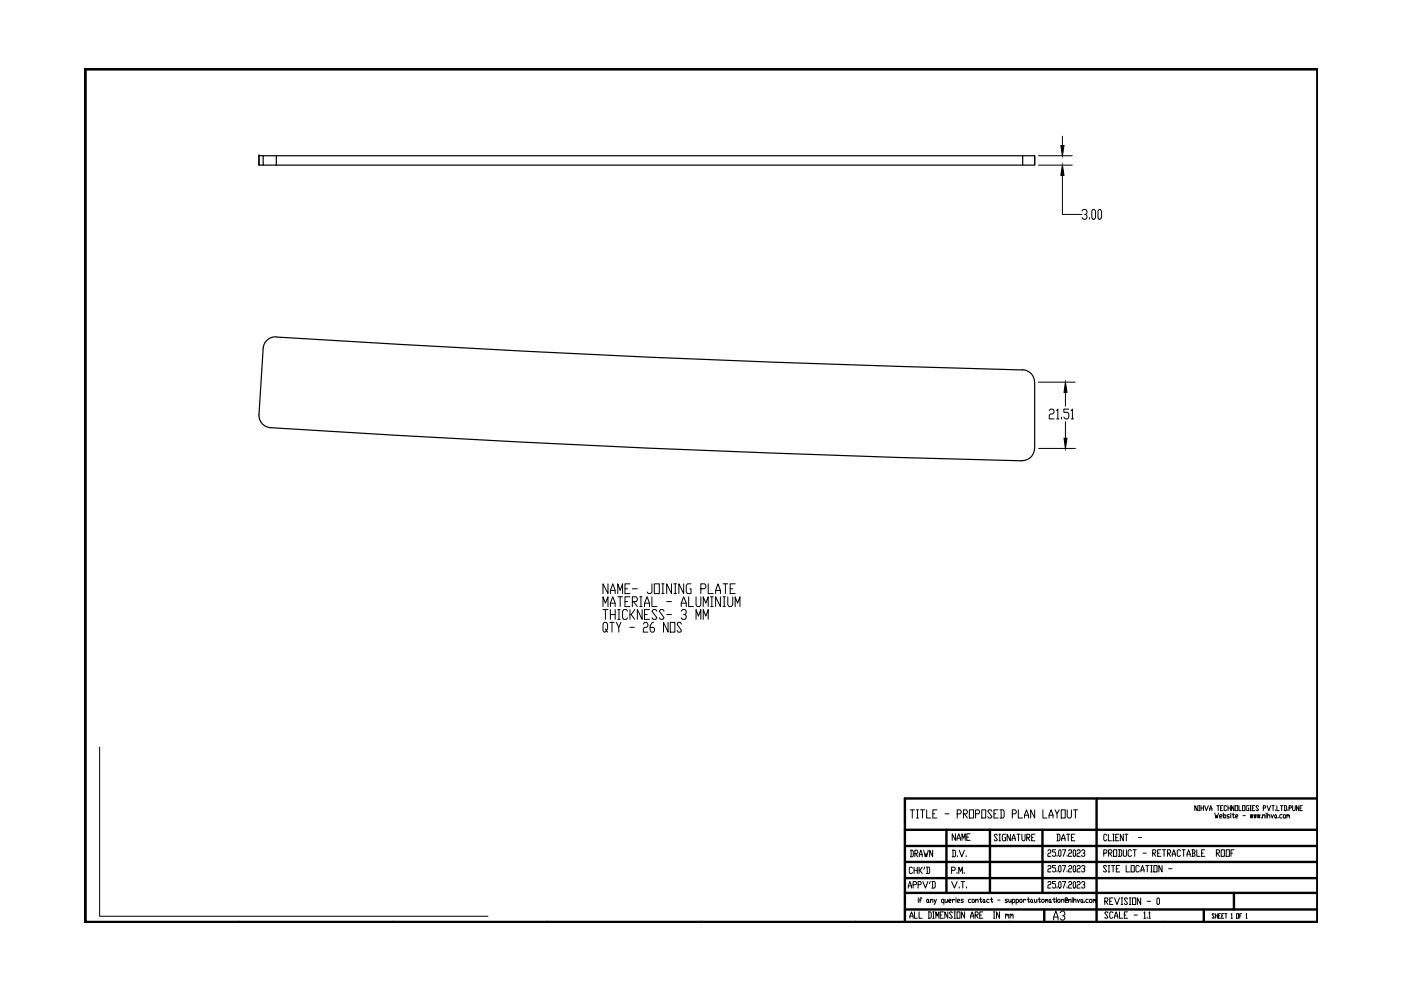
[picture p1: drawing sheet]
<svg xmlns="http://www.w3.org/2000/svg" width="297mm" height="210mm" viewBox="0 0 297 210" stroke-linecap="round" stroke-linejoin="round" font-family="sans-serif">
<defs><g id="words">
<text font-size="4.9" x="222.6" y="196.1">A3</text>
</g></defs>
<!-- layer: 0 -->
<g fill="none" stroke="#000" stroke-width=".51">
<path d="M191.9 175.9h87.5M191.9 179.4h87.5M200.7 175.9v13.4M209.9 175.9v13.4M221 175.9v13.4M232.5 169.3v26.3M279.4 169.3h-87.5v26.3M191.9 192.8h87.5M191.9 186.2h87.5M191.9 182.8h87.5M191.9 189.3h87.5M255.2 192.8v2.8"/>
<path d="M261.6 189.3v3.5"/>
</g>
<g fill="#000">
<circle cx="50.7" cy="14.6" r=".17"/>
<circle cx="83.4" cy="14.6" r=".17"/>
<circle cx="116" cy="14.6" r=".17"/>
<circle cx="148.7" cy="14.6" r=".17"/>
<circle cx="181.4" cy="14.6" r=".17"/>
<circle cx="214.1" cy="14.6" r=".17"/>
<circle cx="246.8" cy="14.6" r=".17"/>
<circle cx="18" cy="39.8" r=".17"/>
<circle cx="279.4" cy="39.8" r=".17"/>
<circle cx="18" cy="72.4" r=".17"/>
<circle cx="279.4" cy="72.4" r=".17"/>
<circle cx="18" cy="105.1" r=".17"/>
<circle cx="279.4" cy="105.1" r=".17"/>
<circle cx="18" cy="137.8" r=".17"/>
<circle cx="279.4" cy="137.8" r=".17"/>
<circle cx="18" cy="170.4" r=".17"/>
<circle cx="279.4" cy="170.4" r=".17"/>
<circle cx="50.7" cy="195.6" r=".17"/>
<circle cx="83.4" cy="195.6" r=".17"/>
<circle cx="116" cy="195.6" r=".17"/>
<circle cx="148.7" cy="195.6" r=".17"/>
<circle cx="181.4" cy="195.6" r=".17"/>
<circle cx="214.1" cy="195.6" r=".17"/>
<circle cx="246.8" cy="195.6" r=".17"/>
</g>
<g fill="none" stroke="#000" stroke-width=".21">
<path d="M220.2 33h7.1M220.2 35h7.1M225.3 35v10.5h4.1M225.3 28.9v4.1M229.4 44.7l.3-.3h.5l.3 .3v.4l-.3 .4h-.2M230.2 45.5l.3 .3v.3l-.3 .4h-.5l-.3-.4M231 46.1v.4M231.7 44.4h.3l.3 .3v1.4l-.3 .4h-.3l-.2-.4v-1.4zM233 44.4h.3l.3 .3v1.4l-.3 .4h-.3l-.2-.4v-1.4zM220.2 81h7.8M220.2 95.1h7.8M222.5 87.1l.2-.4h.5l.3 .4v.3l-.3 .4h-.5l-.2 .3v.7h1"/>
<path d="M224 87.1l.3-.4v2.1M224 88.8h.5M225 88.4v.4M225.9 81v5.1M225.9 89.4v5.7M226.6 86.7h-1v.7h.8l.2 .4v.6l-.2 .4h-.6l-.2-.4M227.1 87.1l.3-.4v2.1M227.1 88.8h.5M127.8 128.6v-2.1l.6 1.4 .5-1.4v2.1M127.8 129.2h1.1M128.3 133.4l.3 .3-.3 .3h-.2l-.3-.3v-1.4l.3-.3h.5l.2 .3v1.1l-.2 .3 .2 .3M128.4 129.2v2.1"/>
<path d="M128.9 123.8v2.1l-1.1-2.1v2.1M129.3 132h.9M129.4 125.9v-.7l.5-1.4 .5 1.4v.7M129.4 128.6v-.7l.5-1.4 .5 1.4v.7M129.4 125.2h1M129.4 127.9h1M129.4 129.2v2.1M129.4 130.3h1M129.8 132v2M130.4 129.2v2.1M130.7 132l.5 1v1M131 125.9v-2.1l.5 1.4 .5-1.4v2.1"/>
<path d="M131 126.5h1M131 129.2h.5M131 131.3h.5M131.2 129.2v2.1M131.5 126.5v2.1M131.7 132l-.5 1M132.5 124.8h.6M132.5 127.6h.6M133.1 129.6l-.3-.4h-.6l-.2 .4v1.4l.2 .3h.6l.3-.3M133.6 123.8h-1.1v2.1h1.1M133.6 126.5h-1.1v2.1h1.1M133.6 129.2v2.1"/>
<path d="M133.6 133h.9M133.8 130.3l.8 1M134.1 127.6h.8l.2-.4v-.3l-.2-.4h-.8v2.1M134.1 124.8h1M134.3 127.6l.8 1M134.6 129.2l-.8 1.1h-.2M135.6 126.5h.5M135.6 128.6h.5M135.9 126.5v2.1M136.1 129.2v2.1l-1-2.1v2.1M136.4 132.3l.3-.3h.4l.3 .3v.4l-.3 .3h-.4l-.3 .4v.6h1M136.7 128.6v-.7l.5-1.4 .5 1.4v.7"/>
<path d="M136.7 127.9h1M136.7 130.3h.5M137.7 129.2h-1v2.1h1M138.2 123.8v1.7l-.2 .4h-.5l-.3-.4M138.2 126.5v2.1h1.1M138.6 132h-.3l-.5 .7v1l.3 .3h.5l.2-.3-.2-.7h-.8M138.7 123.8h1.1v2.1h-1.1zM139.3 129.6l-.3-.4h-.5l-.3 .4 1.1 1.4-.3 .3h-.5l-.3-.3M140.3 125.9h.5M140.3 123.8h.5M140.5 123.8v2.1M140.8 129.6l-.3-.4h-.5l-.2 .4 1 1.4-.3 .3h-.5l-.2-.3"/>
<path d="M141.4 127.6h1M141.4 130.3h1M141.6 132v2l-.9-2v2M142.1 132h1v2h-1zM142.4 123.8v2.1l-1-2.1v2.1M142.9 125.9h.5M142.9 123.8h.5M143.2 123.8v2.1M144.4 128.6v-.7l.5-1.4 .6 1.4v.7M144.4 129.6l.3-.4h.5l.3 .4v.3l-.3 .4h-.3M144.4 127.9h1.1M144.5 132.3l-.2-.3h-.5l-.2 .3 .9 1.4-.2 .3h-.5l-.2-.3"/>
<path d="M144.9 123.8v2.1l-1-2.1v2.1M145.2 130.3l.3 .3v.4l-.3 .3h-.5l-.3-.3M146 126.5v2.1h1M146.5 123.8h-.7l-.3 .3v1.4l.3 .4h.7v-1.1h-.2M147.6 126.5v1.7l.2 .4h.5l.3-.4v-1.7M147.6 131.3v-2.1l.5 1.4 .5-1.4v2.1M148.6 124.8h.8l.2-.3v-.4l-.2-.3h-.8v2.1M149.1 128.6v-2.1l.5 1.4 .6-1.4v2.1M149.1 131.3v-2.1l.5 1.4 .6-1.4v2.1M150.2 123.8v2.1h1M150.7 126.5h.5M150.7 128.6h.5"/>
<path d="M150.9 126.5v2.1M151.7 125.9v-.7l.5-1.4 .5 1.4v.7M151.7 125.2h1M152.7 126.5v2.1l-1-2.1v2.1M153.3 123.8h1M153.3 126.5h.5M153.3 128.6h.5M153.5 126.5v2.1M153.8 123.8v2.1M154.3 126.5v1.7l.3 .4h.5l.3-.4v-1.7M154.8 124.8h.6M155.9 123.8h-1.1v2.1h1.1"/>
<path d="M155.9 128.6v-2.1l.5 1.4 .5-1.4v2.1M21.1 158.4v35.9h82.4M193 171.7h.9M193.4 171.7v1.7M194.3 171.7h.4M194.3 173.4h.4M194.5 171.7v1.7M195.2 171.7h.8M195.6 171.7v1.7M196.5 171.7v1.7h.8M197.8 172.6h.4M198.6 171.7h-.8v1.7h.8"/>
<path d="M200.4 172.6h.8M202.6 176.8v1.4l-.7-1.4v1.4M202.9 178.2v-.5l.4-.9 .3 .9v.5M202.9 177.7h.7M202.9 172.6h.7l.2-.3-.2-.6h-.7v1.7M204 178.2v-1.4l.3 .9 .3-.9v1.4M204.3 172.6h.6l.2-.3-.2-.6h-.6v1.7M204.5 172.6l.6 .8M205 177.5h.4M205.5 171.7h.9v1.7h-.9zM205.7 176.8h-.7v1.4h.7M206.8 172.6h.7l.2-.3-.2-.6h-.7v1.7"/>
<path d="M208.2 171.7h.8v1.7h-.8zM210.3 172l-.2-.3h-.5l-.2 .3 .9 1.1-.2 .3h-.5l-.2-.3M210.7 172.6h.5M211.5 177.1l-.2-.2h-.4l-.1 .2 .7 .9-.2 .3h-.4l-.1-.3M211.6 171.7h-.9v1.7h.9M211.8 176.9h.3M211.8 178.3h.3M212 176.9v1.4M212 171.7h.7l.2 .3v1.1l-.2 .3h-.7M212.3 171.7v1.7M213.2 176.9h-.5l-.2 .2v.9l.2 .3h.5v-.7h-.2M214.2 176.9v1.4l-.7-1.4v1.4"/>
<path d="M214.6 178.3v-.5l.3-.9 .4 .9v.5M214.6 177.8h.7M214.6 172.6h.7l.2-.3-.2-.6h-.7v1.7M215.6 176.9h.7M215.9 171.7v1.7h.9M215.9 176.9v1.4M216.7 176.9v1.1l.1 .3h.4l.1-.3v-1.1M217.2 173.4v-.6l.4-1.1 .5 1.1v.6M217.2 172.8h.9M217.7 177.6h.5l.2-.3-.2-.4h-.5v1.4M217.8 177.6l.6 .7M218.7 177.6h.4"/>
<path d="M219.4 171.7v1.7l-.9-1.7v1.7M219.4 176.9h-.7v1.4h.7M221.1 171.7v1.7h.9M222.4 173.4v-.6l.4-1.1 .5 1.1v.6M222.4 172.8h.9M223.7 171.7l.4 .9v.8M224.1 176.9h.5l.1 .2v.9l-.1 .3h-.5M224.2 176.9v1.4M224.6 171.7l-.5 .9M225 171.7h.8v1.7h-.8zM225.1 178.3v-.5l.4-.9 .3 .9v.5M225.1 177.8h.7"/>
<path d="M226.1 176.9h.7M226.3 171.7v1.4l.2 .3h.4l.3-.3v-1.4M226.5 176.9v1.4M227.2 177.6h.3M227.6 171.7h.9M227.9 176.9h-.7v1.4h.7M228 171.7v1.7M234.7 177.1l-.2-.2h-.3l-.2 .2v.9l.2 .3h.3l.2-.3M235 176.9v1.4h.6M235.9 176.9h.4M235.9 178.3h.4M236.1 176.9v1.4"/>
<path d="M236.6 177.6h.3M237.2 176.9h-.6v1.4h.6M238.2 176.9v1.4l-.7-1.4v1.4M238.5 176.9h.6M238.8 176.9v1.4M241.4 177.6h.6M253.8 170.8v1.1l-.5-1.1v1.1M254.1 170.8h.3M254.1 171.9h.3M254.3 170.8v1.1M254.6 170.8v1.1M254.6 171.3h.5"/>
<path d="M255.1 170.8v1.1M255.4 170.8l.4 1.1 .4-1.1M256.5 171.9l.2-1.1 .3 1.1M256.5 171.5h.5M257.6 172.4l.2 1 .1-.5 .2 .5 .2-1M258 170.8h.5M258.3 170.8v1.1M258.6 173.1h.4l.1-.2-.1-.2h-.3l-.1 .2 .1 .5h.3M258.8 171.3h.2M259.3 170.8h-.5v1.1h.5M259.4 172.4v1M259.6 172.7l.3 .2-.1 .5-.4-.3z"/>
<path d="M260.1 171l-.2-.2-.4 .2v.7l.2 .2 .4-.2M260.4 171.3h.5M260.4 170.8v1.1M260.6 172.7h-.3l-.2 .2 .5 .4-.1 .1h-.4M260.9 170.8v1.1M260.9 172.4v.2M260.9 172.7v.7M261.2 172.7h.5M261.5 172.4v.9l.1 .1 .1-.1M261.6 170.8v1.1l-.5-1.1v1.1M261.9 170.8h.5v1.1h-.5zM262 173.1h.3l.2-.2-.2-.2h-.2l-.1 .2v.4l.3 .1"/>
<path d="M262.7 170.8v1.1h.5M263.4 170.8h.5v1.1h-.5zM263.5 172.9h.5M264.8 170.8h-.4l-.2 .2v.7l.2 .2h.4v-.6h-.2M265 170.8h.3M265 171.9h.3M265.1 172.7l.1 .7 .1-.7 .2 .7 .1-.7M265.1 170.8v1.1M265.5 171.3h.3M265.9 172.7l.1 .7 .1-.7 .1 .7 .2-.7M266 170.8h-.5v1.1h.5M266.6 172.7l.1 .7 .2-.7 .1 .7 .2-.7"/>
<path d="M266.8 171l-.1-.2-.4 .2 .5 .7-.1 .2-.4-.2M267.4 173.3v.1M267.7 173.1l.4-.4 .1 .7M267.7 172.7v.7M267.8 171.3h.4l.2-.1-.2-.4h-.4v1.1M268.4 172.4v.2M268.4 172.7v.7M268.6 170.8l.4 1.1 .4-1.1M268.7 173.1l.2-.4h.2l.1 .7M268.7 172.4v1M269.5 172.7l.2 .7 .3-.7M269.7 170.8h.5"/>
<path d="M269.9 170.8v1.1M270.4 172.7l.2 .2-.1 .5-.2-.1zM270.5 171.7v.2M270.6 173.3l.2 .1M270.7 170.8v1.1h.5M271 173.3v.1M271.5 170.8h.5M271.7 170.8v1.1M271.8 172.7h-.4l-.1 .2 .1 .5h.4M272.2 172.7h.3l.1 .2-.1 .5-.4-.1zM272.2 170.8h.5l.1 .2v.7l-.1 .2h-.5M272.4 170.8v1.1"/>
<path d="M272.8 172.9l.2-.2 .1 .4M272.8 172.7v.7M273.1 171.7v.2M273.1 172.9l.2-.2 .1 .7M273.3 171.3h.4l.1-.1-.1-.4h-.4v1.1M274.1 170.8l.1 1.1 .4-.2v-.9M275.4 170.8v1.1l-.5-1.1v1.1M275.6 171.3h.3M276.1 170.8h-.5v1.1h.5M192.6 188.3v-.5l.3-.9 .4 .9v.5M192.6 187.8h.7M192.9 194.7v-.5l.4-.9 .3 .9v.5"/>
<path d="M192.9 194.2h.7M193 180.3h.5l.1 .2v.9l-.1 .3h-.5M193.2 180.3v1.4M193.5 184.1l-.2-.2h-.3l-.2 .2v.9l.2 .2h.3l.2-.2M193.6 187.6h.5l.2-.2-.2-.5h-.5v1.4M193.8 183.9v1.3M193.8 184.5h.7M193.9 193.3v1.4h.6M194 181h.4l.2-.3-.2-.4h-.4v1.4M194.1 181l.5 .7M194.5 183.9v1.3M194.6 187.6h.6l.1-.2-.1-.5h-.6v1.4"/>
<path d="M194.7 190.3v.2M194.7 190.7v.6M194.9 193.3v1.4h.6M194.9 183.9v1.3M194.9 181.7v-.5l.3-.9 .3 1.4M194.9 181.2h.6M194.9 190.8h.4M195 184.5l.5 .7M195.5 190.5l-.2-.2-.2 .2v.8M195.5 183.9l-.5 .6h-.1M195.7 186.9l.5 1.4 .5-1.4M195.8 180.3l.4 1.4 .1-.7 .2 .7 .3-1.4"/>
<path d="M196 183.9l-.1 .4M196.4 183.9h.5l.2 .2v.9l-.2 .2h-.5M196.6 190.7l.3 .1-.1 .5-.3-.1zM196.6 183.9v1.3M196.8 193.3h.5l.1 .2v1l-.1 .2h-.5M196.9 191.2l.1 .1M196.9 193.3v1.4M197.2 186.9l-.1 .5M197.3 191l.4-.3 .1 .6M197.3 190.7v.6M197.6 186.9h.5l.2 .3v.8l-.2 .3h-.5M197.7 180.3v1.4l-.6-1.4v1.4"/>
<path d="M197.7 186.9v1.4M197.7 194.7h.4M197.7 193.3h.4M197.9 193.3v1.4M198 190.7l.3 .6M198.4 194.7v-1.4l.3 .9 .4-.9v1.4M198.5 190.7l-.3 1h-.2M199.3 194h.4M200 193.3h-.7v1.4h.7M200.1 190.8l-.1-.1-.4 .1 .1 .5h.4M200.1 190.7v1M200.4 190.7l.1 .6 .4-.3"/>
<path d="M200.9 190.7v.6M201 193.3v1.4l-.7-1.4v1.4M201.2 191h.3l.2-.2-.2-.1-.3 .1 .1 .5h.2M201.8 184.5h.6l.1-.2-.1-.4h-.6v1.3M201.8 186.9l.6 1.4 .5-1.4M201.9 180.3h.5l.2 .2v.9l-.2 .3h-.5M201.9 193.5l-.1-.2h-.3l-.2 .2 .6 1-.1 .2h-.3l-.2-.2M201.9 190.7v.6M202.1 180.3v1.4M202.3 194.7h.3M202.3 193.3h.3M202.4 190.8l-.2-.1-.3 .3"/>
<path d="M202.4 193.3v1.4M202.7 190.3v.2M202.7 190.7v.6M202.9 193.3h.6v1.4h-.6zM202.9 185v.2M203 191h.4l.1-.2-.1-.1-.4 .1v.4l.4 .1M203 181.4v.3M203.3 185.2v-1.3l.4 .8 .3-.8v1.3M203.4 180.3l.5 1.4 .6-1.4M203.4 188v.3M203.8 186.9h.7M204.1 186.9v1.4"/>
<path d="M204.3 190.7h-.4l-.1 .1 .1 .2 .4 .2-.2 .1h-.3M204.4 185v.2M204.5 193.3v1.4l-.6-1.4v1.4M204.9 181.4v.3M204.9 188v.3M205.8 194.7v-.5l.3-.9 .4 .9v.5M205.8 194.2h.7M205.8 190.7h-.4l-.1 .1 .1 .5h.4M206.2 190.7l.4 .1-.1 .5-.4-.1zM206.8 194h.5l.1-.2-.1-.5h-.5v1.4M206.8 191l.5-.3 .1 .6M206.8 190.7v.6"/>
<path d="M206.9 194l.5 .7M207.6 190.7h.6M207.7 194h.4M207.9 190.3v.9l.1 .1 .2-.1M208.4 193.3h-.7v1.4h.7M208.5 190.7l.3 .1-.1 .5-.3-.1zM208.8 191.2l.1 .1M209.7 190.7h-.4l-.1 .1 .1 .5h.4M210 190.7h.5M210.2 190.3v.9l.2 .1 .1-.1M210.7 194.7h.2M210.7 193.3h.2"/>
<path d="M210.8 193.3v1.4M211.5 190.8h.5M211.9 193.3v1.4l-.6-1.4v1.4M213.2 194l.2-.2 .1 .4M213.2 193.8v.9M213.5 194l.2-.2 .2 .2v.7M213.6 190.7h-.4l-.1 .1 .5 .4-.1 .1h-.4M213.9 190.7l.1 .6 .4-.3M214.2 194l.1-.2 .2 .4M214.2 193.8v.9M214.4 190.7v.6M214.5 194l.2-.2 .1 .2v.7"/>
<path d="M214.6 190.8l.2-.1 .4 .1v.4l-.2 .1h-.4M214.6 190.7v1M215.4 190.8l.2-.1 .3 .1-.1 .5h-.4M215.4 190.7v1M216.3 190.7l.4 .1-.1 .5-.4-.1zM217 190.7v.6M217.5 190.8l-.2-.1-.3 .3M217.8 190.7h.5M218 190.3v.9l.1 .1 .2-.1M218.7 190.7l.2 .1-.1 .5-.3-.1zM218.9 191.2l.1 .1M219.3 190.7l.2 .6 .3-.3"/>
<path d="M219.8 190.7v.6M220.1 190.7h.5M220.3 190.3v.9l.2 .1 .1-.1M221 190.7l.4 .1v.4l-.2 .1-.3-.1zM222.2 180.4l.1-.2h.4l.1 .4-.1 .3h-.4l-.1 .2v.5h.6M222.2 183.7l.1-.2h.4l.1 .2-.1 .5h-.4l-.1 .2v.5h.6M222.2 187.2l.1-.3h.4l.1 .5-.1 .2h-.4l-.1 .2v.5h.6M223.5 190.3v.9l.1 .1 .1-.1M223.8 180.2h-.7v.4h.5l.2 .3v.5l-.2 .2h-.3l-.2-.2M223.8 183.5h-.7v.5h.5l.2 .2v.5l-.2 .2h-.3l-.2-.2M223.8 186.9h-.7v.5h.5l.2 .2v.4l-.2 .3h-.3l-.2-.3M224 190.3v.2"/>
<path d="M224.1 181.4v.2M224.1 184.7v.2M224.1 188v.3M224.6 180.2l.4 .2v1l-.2 .2-.3-.2v-1zM224.6 183.5l.4 .2v1l-.2 .2-.3-.2v-1zM224.6 186.9l.4 .3v.8l-.2 .3-.3-.3v-.8zM225.3 180.2h.6l-.5 1.4M225.3 183.5h.6l-.5 1.4M225.3 186.9h.6l-.5 1.4M226.2 190.8l-.3 .2 .2-.3h.1v.3l.1-.2v-.3l-.4-.2-.1 .9 .1 .1h.4M226.2 181.4v.2M226.2 184.7v.2"/>
<path d="M226.2 188v.3M226.6 180.4l.1-.2h.4l.1 .4-.1 .3h-.4l-.1 .2v.5h.6M226.6 183.7l.1-.2h.4l.1 .2-.1 .5h-.4l-.1 .2v.5h.6M226.6 187.2l.1-.3h.4l.1 .5-.1 .2h-.4l-.1 .2v.5h.6M227.3 190.3v.2M227.6 190.3v1M227.7 180.2l.3 .2v1l-.1 .2-.4-.2v-1zM227.7 183.5l.3 .2v1l-.1 .2-.4-.2v-1zM227.7 186.9l.3 .3v.8l-.1 .3-.4-.3v-.8zM228.3 180.4l.2-.2h.4l.1 .2-.1 .5h-.4l-.2 .2v.5h.7M228.3 183.7l.2-.2h.4l.1 .2-.1 .5h-.4l-.2 .2v.5h.7M228.3 187.2l.2-.3h.4l.1 .3-.1 .4h-.4l-.2 .2v.5h.7"/>
<path d="M228.4 190.7l.2 .6 .3-.6M229.3 190.7l.3 .1v.4l-.2 .1-.2-.1zM229.3 180.4l.2-.2h.3l.2 .4-.3 .3M229.3 183.7l.2-.2h.3l.2 .2v.3l-.3 .2M229.3 187.2l.2-.3h.3l.2 .5-.3 .2M229.6 191.2l.1 .1M229.8 180.9l.2 .2-.2 .5h-.3l-.2-.2M229.8 184.2l.2 .2-.2 .5h-.3l-.2-.2M229.8 187.6l.2 .2-.2 .5h-.3l-.2-.3M230 191.2v.1M230.7 190.7h-.4l-.1 .1 .1 .5h.4M231.1 190.7l.4 .1v.4l-.1 .1-.4-.1z"/>
<path d="M231.8 190.8l.1-.1 .1 .3M231.8 190.7v.6M232 190.8l.2-.1 .1 .1v.5M234 180.9h.5l.2-.3-.2-.4h-.5v1.4M234.2 191.1h.5l.2-.3-.2-.4h-.5v1.4M234.4 191.1l.5 .7M234.6 183.7l-.2-.2h-.3l-.2 .2 .7 1-.2 .2h-.3l-.2-.2M234.9 193.5l-.2-.2h-.3l-.2 .2 .7 1-.2 .2h-.3l-.2-.2M235 183.5h.3M235 184.9h.3M235 180.9h.6l.2-.3-.2-.4h-.6v1.4M235.1 183.5v1.4"/>
<path d="M235.2 180.9l.6 .7M235.3 191.1h.3M235.7 183.5h.6M236 190.4h-.7v1.4h.7M236 193.5l-.2-.2h-.3l-.2 .2v1l.2 .2h.3l.2-.2M236 183.5v1.4M236.1 180.2h.7v1.4h-.7zM236.3 190.4l.5 1.4 .6-1.4M236.3 194.7v-.5l.3-.9 .4 .9v.5M236.3 194.2h.7M236.7 184.2h.3M237.1 180.2h.6l.1 .2v1l-.1 .2h-.6"/>
<path d="M237.3 180.2v1.4M237.4 193.3v1.4h.6M237.4 183.5h-.7v1.4h.7M237.7 191.8h.3M237.7 190.4h.3M237.9 190.4v1.4M238.2 180.2v1.2l.1 .2h.4l.1-.2v-1.2M238.4 194h.3M238.8 183.5v1.4h.7M239.1 190.6l-.2-.2h-.4l-.1 .2 .7 1-.2 .2h-.4l-.1-.2M239.1 193.3h-.7v1.4h.7M239.4 191.8h.4"/>
<path d="M239.4 190.4h.4M239.6 190.4v1.4M239.8 183.5h.7v1.4h-.7zM239.9 180.4l-.2-.2h-.3l-.2 .2v1l.2 .2h.3l.2-.2M240.1 190.4h.7v1.4h-.7zM240.2 180.2h.7M240.5 194h.6M240.6 180.2v1.4M241.6 183.7l-.3-.2h-.3l-.2 .2v1l.2 .2h.3l.3-.2M241.9 190.4v1.4l-.8-1.4v1.4M241.9 184.9l.3-1.4 .4 1.4M241.9 184.4h.7"/>
<path d="M242.3 180.9h.7M242.5 193.5l.2-.2v1.4M242.5 194.7h.4M242.9 183.5h.7M243.2 191.1h.7M243.2 194.5v.2M243.2 183.5v1.4M243.6 193.5l.2-.2v1.4M243.6 194.7h.3M244 183.5h.3M244 184.9h.3M244.1 183.5v1.4"/>
<path d="M244.4 180.9h.5l.2-.3-.2-.4h-.5v1.4M244.6 180.9l.5 .7M244.6 183.5h.7v1.4h-.7zM245.4 180.9h.4M245.5 190.4l.3 .2v1l-.1 .2-.4-.2v-1zM246.1 180.2h-.7v1.4h.7M246.4 183.5v1.4l-.7-1.4v1.4M246.5 180.2h.6M246.8 180.2v1.4M247.5 180.9h.5l.2-.3-.2-.4h-.5v1.4M247.7 180.9l.5 .7M247.8 184.2h.7"/>
<path d="M248.5 181.6v-.5l.4-.9 .3 .9v.5M248.5 181.1h.7M250.3 180.4l-.2-.2h-.3l-.2 .2v1l.2 .2h.3l.2-.2M250.6 180.2h.7M251 180.2v1.4M251.7 181.6v-.5l.3-.9 .3 .9v.5M251.7 181.1h.6M252.7 180.2h.5l.2 .2-.2 .5M252.9 180.9h.3l.2 .5-.2 .2h-.5M252.9 180.2v1.4M253.7 180.2v1.4h.7M254.8 180.9h.3"/>
<path d="M255.4 180.2h-.6v1.4h.6M257.4 193.9l-.1-.2h-.2l-.1 .2 .4 .6-.1 .2h-.2l-.1-.2M257.7 193.7v1M257.7 194.2h.4M257.9 180.9h.5l.2-.3-.2-.4h-.5v1.4M258.1 180.9l.5 .7M258.1 193.7v1M258.4 194.2h.2M258.8 193.7h-.4v1h.4M258.9 180.2h.7v1.4h-.7zM259 194.2h.2M259.5 193.7h-.5v1h.5"/>
<path d="M259.7 193.7h.4M259.9 193.7v1M260 180.2h.6v1.4h-.6zM261 180.9h.3M261 193.9l.2-.2v1M261 194.7h.3M261.7 180.2h-.7v1.4M262.2 193.7h.4v1h-.4zM262.8 194.2h.3M263.3 193.7h-.5v1M264.2 193.9l.1-.2v1M264.2 194.7h.2"/>
</g>
<path d="M18 14.6h261.4v181h-261.4z" fill="none" stroke="#000" stroke-width=".72"/>
<g fill="none" stroke="#000" stroke-width=".25">
<path d="M54.9 33h.1M54.9 35h.1M54.9 33v2M55.8 33h-.9v2h.9M58.6 33h-2.8v2h2.8M58.6 33h158.2v2h-158.2M58.6 33v2M216.8 33h2.6v2h-2.6M219.4 33v2M55.8 73.9l-.9 14M58.6 71.4a2.6 2.6 0 0 0-2.8 2.5M58.6 71.5l52.7 3 26.4 1.2 26.3 1.1 52.8 1.6"/>
<path d="M216.8 78.4a2.6 2.6 0 0 1 2.5 2.6M54.9 87.9a2.61 2.61 0 0 0 2.5 2.8l26.5 1.6 53.1 2.7 53.1 2 26.6 .7a2.6 2.6 0 0 0 2.6-2.6M219.4 81v14.1"/>
</g>
<path d="M224.9 30.9h.7l-.3 2.1zM225.3 35l.3 2.2h-.7zM225.9 81l.3 2.2h-.6zM225.6 92.9h.6l-.3 2.2z" fill="#000" stroke="#000" stroke-width=".21"/>
<use href="#words"/>
</svg>
